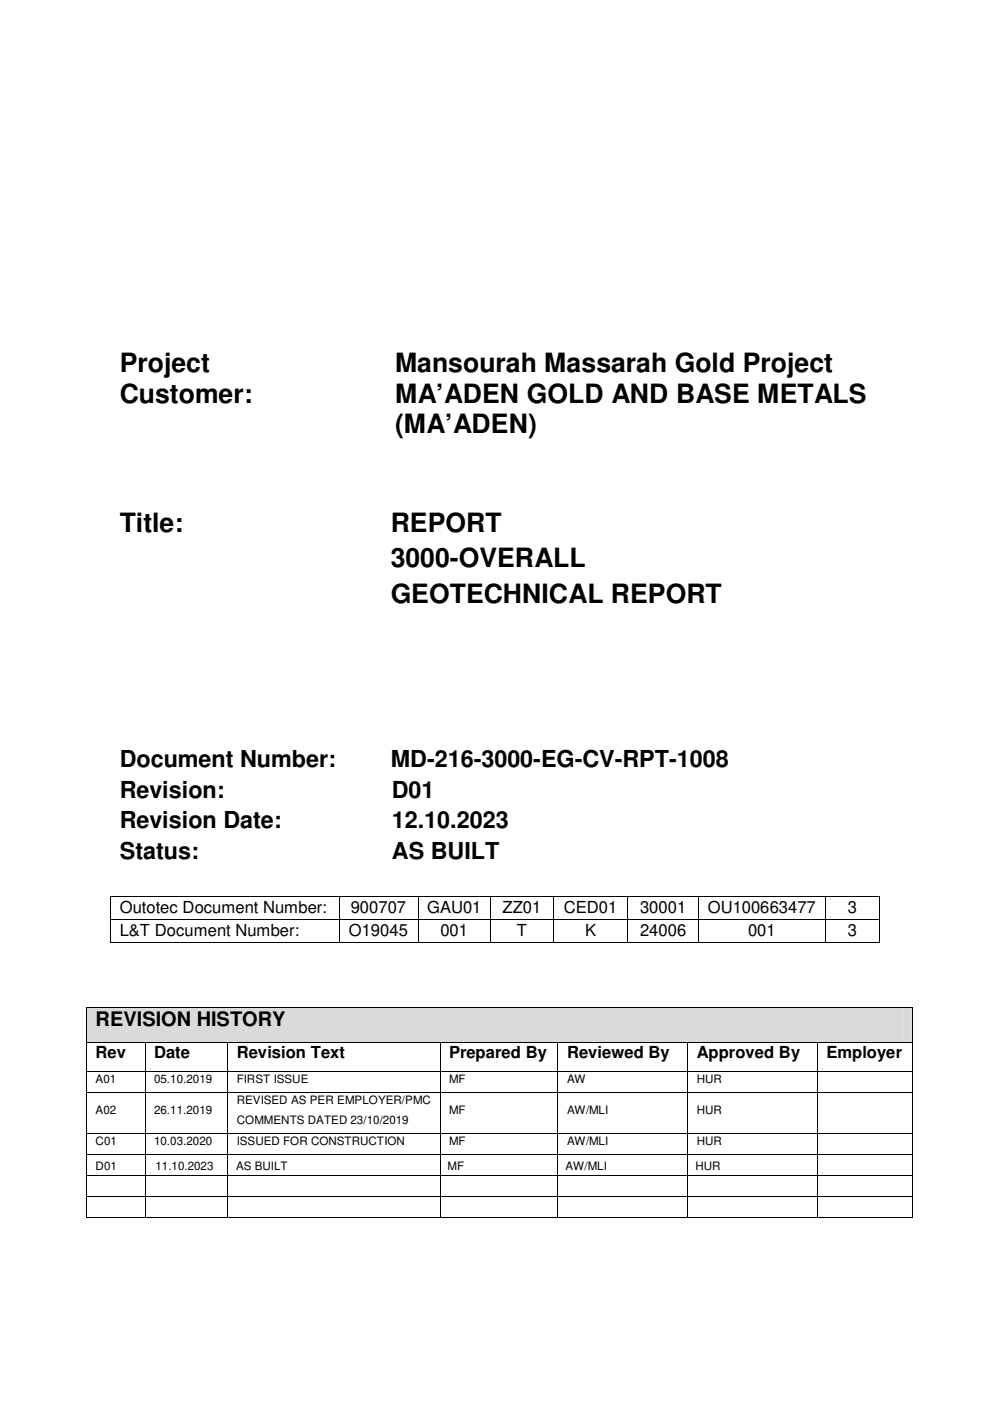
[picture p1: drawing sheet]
<svg xmlns="http://www.w3.org/2000/svg" width="210mm" height="297mm" viewBox="0 0 210 297" stroke-linecap="round" stroke-linejoin="round" font-family="sans-serif">
<defs><g id="words">
<g font-size="5.6">
<text x="25.4" y="78.9">Project</text>
<text x="83.8" y="78.9">Mansourah Massarah Gold Project</text>
<text x="25.4" y="85.3">Customer:</text>
<text x="83.8" y="85.3">MA’ADEN GOLD AND BASE METALS</text>
<text x="83.8" y="91.8">(MA’ADEN)</text>
<text x="25.4" y="112.9">Title:</text>
<text x="82.8" y="112.9">REPORT</text>
<text x="82.8" y="120.3">3000-OVERALL</text>
<text x="82.8" y="127.8">GEOTECHNICAL REPORT</text>
</g>
<g font-size="5">
<text x="25.4" y="162.6">Document Number:</text>
<text x="82.8" y="162.6">MD-216-3000-EG-CV-RPT-1008</text>
<text x="25.4" y="169.1">Revision:</text>
<text x="83.1" y="169.1">D01</text>
<text x="25.4" y="175.6">Revision Date:</text>
<text x="83.1" y="175.6">12.10.2023</text>
<text x="25.4" y="182.2">Status:</text>
<text x="83.1" y="182.2">AS BUILT</text>
</g>
<text font-size="4.2" x="20.3" y="217.6">REVISION HISTORY</text>
<g font-size="3.5">
<text x="25.4" y="193.5">Outotec Document Number:</text>
<text x="74.4" y="193.5">900707</text>
<text x="90.6" y="193.5">GAU01</text>
<text x="106.6" y="193.5">ZZ01</text>
<text x="119.5" y="193.5">CED01</text>
<text x="135.7" y="193.5">30001</text>
<text x="150.1" y="193.5">OU100663477</text>
<text x="179.7" y="193.5">3</text>
<text x="25.4" y="198.4">L&amp;T Document Number:</text>
<text x="74" y="198.4">O19045</text>
<text x="93.4" y="198.4">001</text>
<text x="109.6" y="198.4">T</text>
<text x="124.1" y="198.4">K</text>
<text x="135.7" y="198.4">24006</text>
<text x="158.6" y="198.4">001</text>
<text x="179.8" y="198.4">3</text>
<text x="20.3" y="224.3">Rev</text>
<text x="32.7" y="224.3">Date</text>
<text x="50.2" y="224.3">Revision Text</text>
<text x="95.2" y="224.3">Prepared By</text>
<text x="120.2" y="224.3">Reviewed By</text>
<text x="147.7" y="224.3">Approved By</text>
<text x="175.2" y="224.3">Employer</text>
</g>
<g font-size="2.5">
<text x="20.3" y="229.6">A01</text>
<text x="32.7" y="229.6">05.10.2019</text>
<text x="50.2" y="229.6">FIRST ISSUE</text>
<text x="95.2" y="229.6">MF</text>
<text x="120.2" y="229.6">AW</text>
<text x="147.7" y="229.6">HUR</text>
<text x="20.3" y="236.2">A02</text>
<text x="32.7" y="236.2">26.11.2019</text>
<text x="50.2" y="234">REVISED AS PER EMPLOYER/PMC</text>
<text x="50.2" y="238.3">COMMENTS DATED 23/10/2019</text>
<text x="95.2" y="236.2">MF</text>
<text x="120.2" y="236.2">AW/MLI</text>
<text x="147.7" y="236.2">HUR</text>
<text x="20.3" y="242.7">C01</text>
<text x="32.7" y="242.7">10.03.2020</text>
<text x="50.2" y="242.7">ISSUED FOR CONSTRUCTION</text>
<text x="95.2" y="242.7">MF</text>
<text x="120.2" y="242.7">AW/MLI</text>
<text x="147.7" y="242.7">HUR</text>
<text x="20.3" y="248">D01</text>
<text x="33" y="248">11.10.2023</text>
<text x="50.1" y="248">AS BUILT</text>
<text x="94.9" y="248">MF</text>
<text x="119.9" y="248">AW/MLI</text>
<text x="147.4" y="248">HUR</text>
</g>
</g></defs>
<g fill="#000">
<path d="M23.4 190h.2v.2h-.2zM23.4 194.9h.2v.2h-.2zM23.4 199.7h.2v.2h-.2zM71.8 190h.2v.2h-.2zM71.8 194.9h.2v.2h-.2zM71.8 199.7h.2v.2h-.2zM88.6 190h.1v.2h-.1zM88.6 194.9h.1v.2h-.1zM88.6 199.7h.1v.2h-.1zM104 190h.1v.2h-.1zM104 194.9h.1v.2h-.1zM104 199.7h.1v.2h-.1z"/>
<path d="M117.3 190h.2v.2h-.2zM117.3 194.9h.2v.2h-.2zM117.3 199.7h.2v.2h-.2zM133.1 190h.1v.2h-.1zM133.1 194.9h.1v.2h-.1zM133.1 199.7h.1v.2h-.1zM148.1 190h.2v.2h-.2zM148.1 194.9h.2v.2h-.2zM148.1 199.7h.2v.2h-.2zM174.9 190h.1v.2h-.1zM174.9 194.9h.1v.2h-.1zM174.9 199.7h.1v.2h-.1z"/>
<path d="M186.4 190h.2v.2h-.2zM186.4 194.9h.2v.2h-.2zM186.4 199.7h.2v.2h-.2z"/>
</g>
<g fill="none" stroke="#000" stroke-width=".21">
<path d="M23.5 190.2v4.7M23.5 195.1v4.6M23.6 190.1h48.2M23.6 195h48.2M23.6 199.8h48.2M71.9 190.2v4.7M71.9 195.1v4.6M72 190.1h16.6M72 195h16.6M72 199.8h16.6M88.6 190.2v4.7M88.6 195.1v4.6"/>
<path d="M88.7 190.1h15.3M88.7 195h15.3M88.7 199.8h15.3M104.1 190.2v4.7M104.1 195.1v4.6M104.1 190.1h13.2M104.1 195h13.2M104.1 199.8h13.2M117.4 190.2v4.7M117.4 195.1v4.6M117.5 190.1h15.6M117.5 195h15.6"/>
<path d="M117.5 199.8h15.6M133.1 190.2v4.7M133.1 195.1v4.6M133.2 190.1h14.9M133.2 195h14.9M133.2 199.8h14.9M148.2 190.2v4.7M148.2 195.1v4.6M148.3 190.1h26.6M148.3 195h26.6M148.3 199.8h26.6M175 190.2v4.7"/>
<path d="M175 195.1v4.6M175 190.1h11.4M175 195h11.4M175 199.8h11.4M186.5 190.2v4.7M186.5 195.1v4.6"/>
</g>
<g fill="#dadada">
<path d="M18.5 213.6h174.8v7.3h-174.8z"/>
<path d="M20.3 213.6h171.2v7.3h-171.2z"/>
</g>
<g fill="#000">
<path d="M18.3 213.4h.2v.2h-.2zM193.3 213.4h.2v.2h-.2zM18.3 220.9h.2v.2h-.2zM18.3 227.2h.2v.1h-.2zM18.3 231.6h.2v.2h-.2zM30.7 220.9h.2v.2h-.2zM30.7 227.2h.2v.1h-.2zM30.7 231.6h.2v.2h-.2zM48.2 220.9h.2v.2h-.2zM48.2 227.2h.2v.1h-.2zM48.2 231.6h.2v.2h-.2zM93.2 220.9h.2v.2h-.2z"/>
<path d="M93.2 227.2h.2v.1h-.2zM93.2 231.6h.2v.2h-.2zM118.2 220.9h.2v.2h-.2zM118.2 227.2h.2v.1h-.2zM118.2 231.6h.2v.2h-.2zM145.7 220.9h.2v.2h-.2zM145.7 227.2h.2v.1h-.2zM145.7 231.6h.2v.2h-.2zM173.2 220.9h.2v.2h-.2zM173.2 227.2h.2v.1h-.2zM173.2 231.6h.2v.2h-.2zM193.3 220.9h.2v.2h-.2z"/>
<path d="M193.3 227.2h.2v.1h-.2zM193.3 231.6h.2v.2h-.2zM18.3 240.3h.2v.2h-.2zM18.3 244.7h.2v.2h-.2zM18.3 249.2h.2v.1h-.2zM18.3 253.6h.2v.2h-.2zM18.3 258.1h.2v.1h-.2zM30.7 240.3h.2v.2h-.2zM30.7 244.7h.2v.2h-.2zM30.7 249.2h.2v.1h-.2zM30.7 253.6h.2v.2h-.2zM30.7 258.1h.2v.1h-.2z"/>
<path d="M48.2 240.3h.2v.2h-.2zM48.2 244.7h.2v.2h-.2zM48.2 249.2h.2v.1h-.2zM48.2 253.6h.2v.2h-.2zM48.2 258.1h.2v.1h-.2zM93.2 240.3h.2v.2h-.2zM93.2 244.7h.2v.2h-.2zM93.2 249.2h.2v.1h-.2zM93.2 253.6h.2v.2h-.2zM93.2 258.1h.2v.1h-.2zM118.2 240.3h.2v.2h-.2zM118.2 244.7h.2v.2h-.2z"/>
<path d="M118.2 249.2h.2v.1h-.2zM118.2 253.6h.2v.2h-.2zM118.2 258.1h.2v.1h-.2zM145.7 240.3h.2v.2h-.2zM145.7 244.7h.2v.2h-.2zM145.7 249.2h.2v.1h-.2zM145.7 253.6h.2v.2h-.2zM145.7 258.1h.2v.1h-.2zM173.2 240.3h.2v.2h-.2zM173.2 244.7h.2v.2h-.2zM173.2 249.2h.2v.1h-.2zM173.2 253.6h.2v.2h-.2z"/>
<path d="M173.2 258.1h.2v.1h-.2zM193.3 240.3h.2v.2h-.2zM193.3 244.7h.2v.2h-.2zM193.3 249.2h.2v.1h-.2zM193.3 253.6h.2v.2h-.2zM193.3 258.1h.2v.1h-.2z"/>
</g>
<g fill="none" stroke="#000" stroke-width=".21">
<path d="M18.4 213.6v7.3M18.5 213.5h174.8M193.4 213.6v7.3M18.4 221.1v6.1M18.4 227.3v4.3M18.4 231.8v8.5M18.5 221h12.2M18.5 227.2h12.2M18.5 231.7h12.2M30.8 221.1v6.1M30.8 227.3v4.3M30.8 231.8v8.5"/>
<path d="M30.9 221h17.3M30.9 227.2h17.3M30.9 231.7h17.3M48.3 221.1v6.1M48.3 227.3v4.3M48.3 231.8v8.5M48.4 221h44.8M48.4 227.2h44.8M48.4 231.7h44.8M93.3 221.1v6.1M93.3 227.3v4.3M93.3 231.8v8.5"/>
<path d="M93.4 221h24.8M93.4 227.2h24.8M93.4 231.7h24.8M118.3 221.1v6.1M118.3 227.3v4.3M118.3 231.8v8.5M118.4 221h27.3M118.4 227.2h27.3M118.4 231.7h27.3M145.8 221.1v6.1M145.8 227.3v4.3M145.8 231.8v8.5"/>
<path d="M145.9 221h27.3M145.9 227.2h27.3M145.9 231.7h27.3M173.3 221.1v6.1M173.3 227.3v4.3M173.3 231.8v8.5M173.4 221h19.9M173.4 227.2h19.9M173.4 231.7h19.9M193.4 221.1v6.1M193.4 227.3v4.3M193.4 231.8v8.5"/>
<path d="M18.4 240.5v4.2M18.4 244.9v4.3M18.4 249.3v4.3M18.4 253.8v4.3M18.5 240.4h12.2M18.5 244.8h12.2M18.5 249.3h12.2M18.5 253.7h12.2M18.5 258.1h12.2M30.8 240.5v4.2M30.8 244.9v4.3M30.8 249.3v4.3"/>
<path d="M30.8 253.8v4.3M30.9 240.4h17.3M30.9 244.8h17.3M30.9 249.3h17.3M30.9 253.7h17.3M30.9 258.1h17.3M48.3 240.5v4.2M48.3 244.9v4.3M48.3 249.3v4.3M48.3 253.8v4.3M48.4 240.4h44.8M48.4 244.8h44.8"/>
<path d="M48.4 249.3h44.8M48.4 253.7h44.8M48.4 258.1h44.8M93.3 240.5v4.2M93.3 244.9v4.3M93.3 249.3v4.3M93.3 253.8v4.3M93.4 240.4h24.8M93.4 244.8h24.8M93.4 249.3h24.8M93.4 253.7h24.8M93.4 258.1h24.8"/>
<path d="M118.3 240.5v4.2M118.3 244.9v4.3M118.3 249.3v4.3M118.3 253.8v4.3M118.4 240.4h27.3M118.4 244.8h27.3M118.4 249.3h27.3M118.4 253.7h27.3M118.4 258.1h27.3M145.8 240.5v4.2M145.8 244.9v4.3M145.8 249.3v4.3"/>
<path d="M145.8 253.8v4.3M145.9 240.4h27.3M145.9 244.8h27.3M145.9 249.3h27.3M145.9 253.7h27.3M145.9 258.1h27.3M173.3 240.5v4.2M173.3 244.9v4.3M173.3 249.3v4.3M173.3 253.8v4.3M173.4 240.4h19.9M173.4 244.8h19.9"/>
<path d="M173.4 249.3h19.9M173.4 253.7h19.9M173.4 258.1h19.9M193.4 240.5v4.2M193.4 244.9v4.3M193.4 249.3v4.3M193.4 253.8v4.3"/>
</g>
<use href="#words"/>
</svg>
